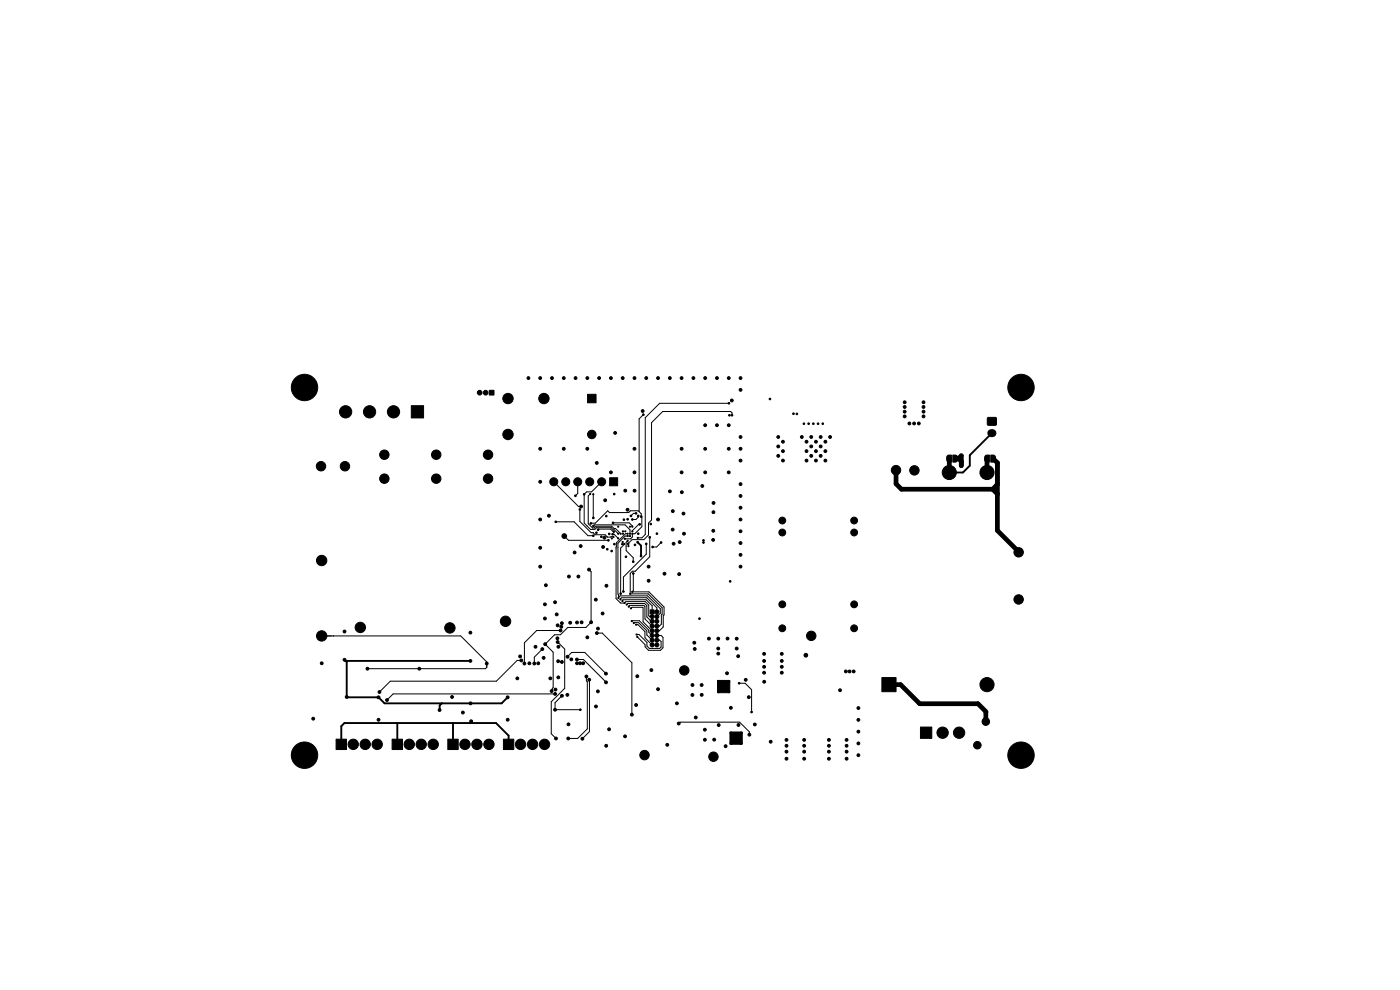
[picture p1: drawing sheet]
<svg xmlns="http://www.w3.org/2000/svg" width="297mm" height="210mm" viewBox="0 0 297 210" stroke-linecap="round" stroke-linejoin="round" font-family="sans-serif">
<g fill="#000" stroke="#000" stroke-width=".21">
<path d="M87.3 86.1h2.6v2.6h-2.6zM103.8 82.8h1v1h-1zM124.6 83.6h1.8v1.8h-1.8zM201 96.7l.8-.2v1.5h-.5l-.4-.2-.1-.8zM202.1 96.5h.6l.4 .3v.9l-.3 .3h-.7zM209.1 96.7l.8-.2v1.5h-.6l-.3-.2-.1-.8zM210.2 96.5h.6l.3 .3 .1 .9-.3 .3h-.7zM209.5 88.6h1.8v1.6h-1.8zM129.3 101.4h1.7v1.7h-1.7zM137.9 129.4h.9v.8h-.9zM71.3 156.8h2.2v2.2h-2.2zM83.2 156.8h2.2v2.2h-2.2z"/>
<path d="M95 156.8h2.2v2.2h-2.2zM106.8 156.8h2.2v2.2h-2.2zM152.2 144.3h2.6v2.6h-2.6zM154.9 155.3h2.6v2.6h-2.6zM187.1 143.7h3v3h-3zM195.3 154.2h2.4v2.4h-2.4z"/>
<circle cx="64.6" cy="82.2" r="2.8"/>
<circle cx="68.1" cy="98.9" r="1"/>
<circle cx="73.2" cy="98.9" r="1"/>
<circle cx="73.3" cy="87.4" r="1.3"/>
<circle cx="78.4" cy="87.4" r="1.3"/>
<circle cx="81.5" cy="96.5" r="1"/>
<circle cx="83.5" cy="87.4" r="1.3"/>
<circle cx="92.5" cy="96.5" r="1"/>
<circle cx="101.8" cy="83.3" r=".5"/>
<circle cx="103" cy="83.3" r=".5"/>
<circle cx="103.5" cy="96.5" r="1"/>
<circle cx="107.8" cy="92.2" r="1.1"/>
<circle cx="107.8" cy="84.5" r="1.1"/>
<circle cx="112.1" cy="80.2" r=".3"/>
<circle cx="114.6" cy="95.2" r=".3"/>
<circle cx="114.6" cy="80.2" r=".3"/>
<circle cx="115.4" cy="84.5" r="1.1"/>
<circle cx="117.1" cy="80.2" r=".3"/>
<circle cx="119.6" cy="95.2" r=".3"/>
<circle cx="119.6" cy="80.2" r=".3"/>
<circle cx="122.1" cy="80.2" r=".3"/>
<circle cx="124.6" cy="95.2" r=".3"/>
<circle cx="124.6" cy="80.2" r=".3"/>
<circle cx="125.5" cy="92.2" r=".9"/>
<circle cx="126.6" cy="98.2" r=".3"/>
<circle cx="127.1" cy="80.2" r=".3"/>
<circle cx="129.6" cy="80.2" r=".3"/>
<circle cx="130.5" cy="91.8" r=".3"/>
<circle cx="132.1" cy="80.2" r=".3"/>
<circle cx="134.6" cy="95.2" r=".3"/>
<circle cx="134.6" cy="80.2" r=".3"/>
<circle cx="136.3" cy="87.2" r=".3"/>
<circle cx="136.5" cy="88" r=".17"/>
<circle cx="137.1" cy="80.2" r=".3"/>
<circle cx="139.6" cy="80.2" r=".3"/>
<circle cx="142.1" cy="80.2" r=".3"/>
<circle cx="144.6" cy="95.2" r=".3"/>
<circle cx="144.6" cy="80.2" r=".3"/>
<circle cx="147.1" cy="80.2" r=".3"/>
<circle cx="149.6" cy="80.2" r=".3"/>
<circle cx="149.6" cy="95.2" r=".3"/>
<circle cx="149.6" cy="90.2" r=".3"/>
<circle cx="152.1" cy="90.2" r=".3"/>
<circle cx="152.1" cy="80.2" r=".3"/>
<circle cx="154.6" cy="90.2" r=".3"/>
<circle cx="154.6" cy="80.2" r=".3"/>
<circle cx="154.6" cy="95.2" r=".3"/>
<circle cx="154.6" cy="85.5" r=".17"/>
<circle cx="154.7" cy="88.1" r=".17"/>
<circle cx="155.2" cy="85" r=".3"/>
<circle cx="155.3" cy="88.1" r=".17"/>
<circle cx="157.1" cy="92.7" r=".3"/>
<circle cx="157.1" cy="97.7" r=".3"/>
<circle cx="157.1" cy="95.2" r=".3"/>
<circle cx="157.1" cy="80.2" r=".3"/>
<circle cx="157.1" cy="82.7" r=".3"/>
<circle cx="163.3" cy="84.6" r=".18"/>
<circle cx="165.1" cy="92.7" r=".3"/>
<circle cx="165.1" cy="96.7" r=".3"/>
<circle cx="165.1" cy="94.7" r=".3"/>
<circle cx="166.1" cy="93.7" r=".3"/>
<circle cx="166.1" cy="97.7" r=".3"/>
<circle cx="166.1" cy="95.7" r=".3"/>
<circle cx="168.3" cy="87.8" r=".17"/>
<circle cx="169.1" cy="87.8" r=".17"/>
<circle cx="170.1" cy="92.7" r=".3"/>
<circle cx="170.5" cy="89.9" r=".17"/>
<circle cx="171.1" cy="93.7" r=".3"/>
<circle cx="171.1" cy="97.7" r=".3"/>
<circle cx="171.1" cy="95.7" r=".3"/>
<circle cx="171.5" cy="89.9" r=".17"/>
<circle cx="172.1" cy="92.7" r=".3"/>
<circle cx="172.1" cy="96.7" r=".3"/>
<circle cx="172.1" cy="94.7" r=".3"/>
<circle cx="172.5" cy="89.9" r=".17"/>
<circle cx="173.1" cy="93.7" r=".3"/>
<circle cx="173.1" cy="97.7" r=".3"/>
<circle cx="173.1" cy="95.7" r=".3"/>
<circle cx="173.5" cy="89.9" r=".17"/>
<circle cx="174.1" cy="92.7" r=".3"/>
<circle cx="174.1" cy="96.7" r=".3"/>
<circle cx="174.1" cy="94.7" r=".3"/>
<circle cx="174.5" cy="89.9" r=".17"/>
<circle cx="175.1" cy="93.7" r=".3"/>
<circle cx="175.1" cy="97.7" r=".3"/>
<circle cx="175.1" cy="95.7" r=".3"/>
<circle cx="176.1" cy="92.7" r=".3"/>
<circle cx="190.1" cy="99.7" r="1"/>
<circle cx="191.9" cy="86.3" r=".3"/>
<circle cx="191.9" cy="88.3" r=".3"/>
<circle cx="191.9" cy="87.3" r=".3"/>
<circle cx="191.9" cy="85.3" r=".3"/>
<circle cx="192.9" cy="89.8" r=".3"/>
<circle cx="193.9" cy="89.8" r=".3"/>
<circle cx="194" cy="99.8" r="1"/>
<circle cx="194.9" cy="89.8" r=".3"/>
<circle cx="195.9" cy="86.3" r=".3"/>
<circle cx="195.9" cy="88.3" r=".3"/>
<circle cx="195.9" cy="87.3" r=".3"/>
<circle cx="195.9" cy="85.3" r=".3"/>
<circle cx="203.9" cy="98.8" r=".3"/>
<circle cx="203.9" cy="98.1" r=".3"/>
<circle cx="203.9" cy="97.4" r=".3"/>
<circle cx="203.9" cy="96.7" r=".3"/>
<circle cx="216.6" cy="82.2" r="2.8"/>
<circle cx="68.2" cy="118.9" r="1.1"/>
<circle cx="81.5" cy="101.5" r="1"/>
<circle cx="92.5" cy="101.5" r="1"/>
<circle cx="103.5" cy="101.5" r="1"/>
<circle cx="114.6" cy="110.2" r=".3"/>
<circle cx="114.6" cy="116.2" r=".3"/>
<circle cx="114.6" cy="102.2" r=".3"/>
<circle cx="116.4" cy="109.4" r=".3"/>
<circle cx="117.5" cy="102.2" r=".85"/>
<circle cx="117.9" cy="110.7" r=".18"/>
<circle cx="119.7" cy="113.7" r=".5"/>
<circle cx="120" cy="102.2" r=".85"/>
<circle cx="121.9" cy="117.2" r=".3"/>
<circle cx="122.1" cy="105.2" r=".17"/>
<circle cx="122.6" cy="102.2" r=".85"/>
<circle cx="123" cy="108.1" r=".17"/>
<circle cx="123.2" cy="115.8" r=".3"/>
<circle cx="123.3" cy="107.5" r=".3"/>
<circle cx="123.9" cy="104.9" r=".17"/>
<circle cx="125.1" cy="102.2" r=".85"/>
<circle cx="125.2" cy="104.8" r=".13"/>
<circle cx="125.3" cy="111" r=".17"/>
<circle cx="125.9" cy="104.8" r=".12"/>
<circle cx="125.9" cy="109.9" r=".17"/>
<circle cx="125.9" cy="113.6" r=".17"/>
<circle cx="125.9" cy="111.6" r=".17"/>
<circle cx="126.5" cy="113" r=".18"/>
<circle cx="126.9" cy="112.4" r=".17"/>
<circle cx="127.6" cy="113.9" r=".18"/>
<circle cx="127.6" cy="102.2" r=".85"/>
<circle cx="127.9" cy="116" r=".3"/>
<circle cx="128.2" cy="114.1" r=".3"/>
<circle cx="128.4" cy="106.1" r=".3"/>
<circle cx="128.6" cy="109.5" r=".17"/>
<circle cx="128.8" cy="116.5" r=".17"/>
<circle cx="129.1" cy="114.6" r=".17"/>
<circle cx="129.2" cy="113.3" r=".17"/>
<circle cx="129.6" cy="100.2" r=".3"/>
<circle cx="129.8" cy="116.9" r=".17"/>
<circle cx="129.8" cy="114.2" r=".12"/>
<circle cx="130" cy="113.3" r=".17"/>
<circle cx="130" cy="110.9" r=".17"/>
<circle cx="130.1" cy="113.9" r=".12"/>
<circle cx="130.2" cy="112.8" r=".13"/>
<circle cx="130.3" cy="104.8" r=".17"/>
<circle cx="130.3" cy="115.4" r=".17"/>
<circle cx="131.1" cy="114.2" r=".13"/>
<circle cx="131.1" cy="113.2" r=".13"/>
<circle cx="131.1" cy="111.7" r=".13"/>
<circle cx="131.7" cy="113.2" r=".13"/>
<circle cx="132" cy="115.4" r=".12"/>
<circle cx="132.1" cy="115" r=".12"/>
<circle cx="132.1" cy="113.2" r=".13"/>
<circle cx="132.1" cy="112.7" r=".13"/>
<circle cx="132.4" cy="110.2" r=".18"/>
<circle cx="132.4" cy="115.4" r=".13"/>
<circle cx="132.6" cy="114.3" r=".13"/>
<circle cx="132.6" cy="104.1" r=".3"/>
<circle cx="132.7" cy="112.7" r=".13"/>
<circle cx="132.8" cy="118.1" r=".17"/>
<circle cx="133.1" cy="108.1" r=".3"/>
<circle cx="133.1" cy="113.2" r=".13"/>
<circle cx="133.1" cy="114.7" r=".13"/>
<circle cx="133.2" cy="110.1" r=".18"/>
<circle cx="133.2" cy="113.7" r=".13"/>
<circle cx="133.3" cy="115.3" r=".17"/>
<circle cx="133.3" cy="115.8" r=".12"/>
<circle cx="133.6" cy="113.2" r=".12"/>
<circle cx="133.7" cy="111.7" r=".13"/>
<circle cx="133.7" cy="113.7" r=".13"/>
<circle cx="133.9" cy="109.4" r=".18"/>
<circle cx="134.1" cy="113.2" r=".13"/>
<circle cx="134.1" cy="111.7" r=".13"/>
<circle cx="134.1" cy="112.7" r=".13"/>
<circle cx="134.2" cy="110.2" r=".17"/>
<circle cx="134.3" cy="119.1" r=".17"/>
<circle cx="134.6" cy="100.2" r=".3"/>
<circle cx="134.6" cy="104.1" r=".3"/>
<circle cx="134.7" cy="115.6" r=".18"/>
<circle cx="134.9" cy="108.9" r=".18"/>
<circle cx="135.3" cy="115" r=".17"/>
<circle cx="135.3" cy="114.1" r=".12"/>
<circle cx="135.4" cy="113.2" r=".17"/>
<circle cx="135.4" cy="109.4" r=".17"/>
<circle cx="135.7" cy="111.2" r=".18"/>
<circle cx="136" cy="118" r=".18"/>
<circle cx="136" cy="109.6" r=".17"/>
<circle cx="137.1" cy="115.4" r=".18"/>
<circle cx="137.8" cy="114" r=".17"/>
<circle cx="138" cy="111.2" r=".17"/>
<circle cx="138.4" cy="116" r=".17"/>
<circle cx="139.4" cy="113.2" r=".18"/>
<circle cx="139.6" cy="110.2" r=".3"/>
<circle cx="140.2" cy="115.1" r=".18"/>
<circle cx="142.1" cy="104.2" r=".3"/>
<circle cx="142.7" cy="112.3" r=".3"/>
<circle cx="142.7" cy="108.4" r=".3"/>
<circle cx="142.9" cy="115.3" r=".3"/>
<circle cx="144.2" cy="115" r=".3"/>
<circle cx="144.6" cy="100.2" r=".3"/>
<circle cx="144.6" cy="104.4" r=".3"/>
<circle cx="145" cy="108.9" r=".3"/>
<circle cx="145.1" cy="113.2" r=".3"/>
<circle cx="149" cy="103.1" r=".3"/>
<circle cx="149.2" cy="114.6" r=".17"/>
<circle cx="149.2" cy="115.1" r=".17"/>
<circle cx="149.6" cy="100.2" r=".3"/>
<circle cx="151.3" cy="114.5" r=".3"/>
<circle cx="151.3" cy="112.6" r=".3"/>
<circle cx="151.3" cy="108.7" r=".3"/>
<circle cx="151.4" cy="106.7" r=".3"/>
<circle cx="154.6" cy="100.2" r=".3"/>
<circle cx="157.1" cy="107.7" r=".3"/>
<circle cx="157.1" cy="102.7" r=".3"/>
<circle cx="157.1" cy="105.2" r=".3"/>
<circle cx="157.1" cy="115.2" r=".3"/>
<circle cx="157.1" cy="110.2" r=".3"/>
<circle cx="157.1" cy="112.7" r=".3"/>
<circle cx="157.1" cy="117.7" r=".3"/>
<circle cx="166" cy="113" r=".72"/>
<circle cx="166" cy="110.4" r=".72"/>
<circle cx="181.2" cy="110.4" r=".72"/>
<circle cx="181.2" cy="113" r=".72"/>
<circle cx="201.4" cy="100.2" r="1.5"/>
<circle cx="209.4" cy="100.2" r="1.5"/>
<circle cx="216.1" cy="117.2" r="1"/>
<circle cx="68.2" cy="134.9" r="1.1"/>
<circle cx="73.1" cy="134" r=".3"/>
<circle cx="73.1" cy="140" r=".3"/>
<circle cx="76.4" cy="133.1" r="1.1"/>
<circle cx="95.4" cy="133.2" r="1.1"/>
<circle cx="99.8" cy="134.2" r=".3"/>
<circle cx="107.2" cy="131.8" r="1.1"/>
<circle cx="110.3" cy="139.2" r=".3"/>
<circle cx="113.6" cy="137.2" r=".3"/>
<circle cx="114.6" cy="120.2" r=".3"/>
<circle cx="115.1" cy="137.7" r=".3"/>
<circle cx="115.3" cy="139.6" r=".3"/>
<circle cx="115.6" cy="128.2" r=".3"/>
<circle cx="115.6" cy="131.2" r=".3"/>
<circle cx="115.7" cy="136.6" r=".3"/>
<circle cx="115.8" cy="124.2" r=".3"/>
<circle cx="117.8" cy="127.8" r=".3"/>
<circle cx="118.1" cy="130.3" r=".3"/>
<circle cx="118.2" cy="135.4" r=".3"/>
<circle cx="118.3" cy="132.6" r=".3"/>
<circle cx="118.3" cy="136.2" r=".3"/>
<circle cx="118.5" cy="137.2" r=".3"/>
<circle cx="118.9" cy="133.7" r=".3"/>
<circle cx="119.1" cy="133" r=".3"/>
<circle cx="119.2" cy="132.2" r=".3"/>
<circle cx="120.4" cy="139.3" r=".3"/>
<circle cx="120.7" cy="122.3" r=".3"/>
<circle cx="121" cy="132.1" r=".3"/>
<circle cx="121.2" cy="139.9" r=".3"/>
<circle cx="122.4" cy="139.9" r=".3"/>
<circle cx="122.4" cy="132.1" r=".3"/>
<circle cx="122.7" cy="122.3" r=".3"/>
<circle cx="123.4" cy="132" r=".3"/>
<circle cx="124.6" cy="135.2" r=".3"/>
<circle cx="125" cy="120.8" r=".3"/>
<circle cx="125.4" cy="132" r=".3"/>
<circle cx="126.4" cy="127.2" r=".3"/>
<circle cx="126.6" cy="134.3" r=".3"/>
<circle cx="126.9" cy="133.3" r=".3"/>
<circle cx="127.8" cy="130.1" r=".3"/>
<circle cx="128.6" cy="124.3" r=".3"/>
<circle cx="131.2" cy="126.8" r=".13"/>
<circle cx="131.6" cy="127.1" r=".13"/>
<circle cx="131.7" cy="125.9" r=".17"/>
<circle cx="132.1" cy="127.5" r=".13"/>
<circle cx="132.2" cy="125.5" r=".18"/>
<circle cx="132.5" cy="127.9" r=".13"/>
<circle cx="132.9" cy="128.2" r=".12"/>
<circle cx="133.4" cy="128.7" r=".12"/>
<circle cx="133.7" cy="126" r=".13"/>
<circle cx="133.8" cy="129.1" r=".13"/>
<circle cx="134" cy="131.8" r=".12"/>
<circle cx="134.1" cy="125.5" r=".12"/>
<circle cx="134.3" cy="121.6" r=".17"/>
<circle cx="134.5" cy="132.1" r=".13"/>
<circle cx="135" cy="132.5" r=".13"/>
<circle cx="135.1" cy="134.6" r=".12"/>
<circle cx="135.2" cy="135.1" r=".12"/>
<circle cx="137.6" cy="123.2" r=".3"/>
<circle cx="137.6" cy="120.2" r=".3"/>
<circle cx="138.4" cy="136.8" r=".42"/>
<circle cx="138.4" cy="134.8" r=".42"/>
<circle cx="138.4" cy="131.8" r=".42"/>
<circle cx="138.4" cy="133.8" r=".42"/>
<circle cx="138.4" cy="135.8" r=".42"/>
<circle cx="138.4" cy="130.8" r=".42"/>
<circle cx="138.4" cy="132.8" r=".42"/>
<circle cx="139.4" cy="131.8" r=".42"/>
<circle cx="139.4" cy="129.8" r=".42"/>
<circle cx="139.4" cy="136.8" r=".42"/>
<circle cx="139.4" cy="134.8" r=".42"/>
<circle cx="139.4" cy="133.8" r=".42"/>
<circle cx="139.4" cy="135.8" r=".42"/>
<circle cx="139.4" cy="130.8" r=".42"/>
<circle cx="139.4" cy="132.8" r=".42"/>
<circle cx="141" cy="121.7" r=".3"/>
<circle cx="144.1" cy="121.8" r=".3"/>
<circle cx="147.3" cy="136.3" r=".3"/>
<circle cx="147.4" cy="137.7" r=".3"/>
<circle cx="148.4" cy="131.2" r=".17"/>
<circle cx="150.4" cy="135.5" r=".3"/>
<circle cx="152.4" cy="137.6" r=".3"/>
<circle cx="152.4" cy="138.6" r=".3"/>
<circle cx="152.4" cy="135.5" r=".3"/>
<circle cx="154.3" cy="135.5" r=".3"/>
<circle cx="154.9" cy="123.3" r=".18"/>
<circle cx="156.3" cy="137.6" r=".3"/>
<circle cx="156.3" cy="135.5" r=".3"/>
<circle cx="156.6" cy="139.2" r=".3"/>
<circle cx="157.1" cy="120.2" r=".3"/>
<circle cx="162.1" cy="138.7" r=".3"/>
<circle cx="165.9" cy="138.7" r=".3"/>
<circle cx="166" cy="133.3" r=".72"/>
<circle cx="166" cy="128.2" r=".72"/>
<circle cx="170.9" cy="139" r=".3"/>
<circle cx="172.1" cy="134.9" r="1"/>
<circle cx="181.2" cy="133.3" r=".72"/>
<circle cx="181.2" cy="128.2" r=".72"/>
<circle cx="216.1" cy="127.2" r="1"/>
<circle cx="66.4" cy="152.5" r=".3"/>
<circle cx="68.3" cy="140.7" r=".3"/>
<circle cx="73.6" cy="147.9" r=".3"/>
<circle cx="74.9" cy="157.9" r="1.1"/>
<circle cx="77.5" cy="157.9" r="1.1"/>
<circle cx="78" cy="141.8" r=".3"/>
<circle cx="80" cy="157.9" r="1.1"/>
<circle cx="80.3" cy="152.7" r=".3"/>
<circle cx="80.3" cy="147.9" r=".3"/>
<circle cx="80.5" cy="146.8" r=".3"/>
<circle cx="82.1" cy="148.5" r=".3"/>
<circle cx="86.8" cy="157.9" r="1.1"/>
<circle cx="89" cy="141.8" r=".3"/>
<circle cx="89.4" cy="157.9" r="1.1"/>
<circle cx="91.9" cy="157.9" r="1.1"/>
<circle cx="93.3" cy="150.6" r=".3"/>
<circle cx="95.9" cy="147.9" r=".3"/>
<circle cx="98.2" cy="151.2" r=".3"/>
<circle cx="98.6" cy="157.9" r="1.1"/>
<circle cx="99.8" cy="140.2" r=".3"/>
<circle cx="99.8" cy="149.2" r=".3"/>
<circle cx="100" cy="153" r=".3"/>
<circle cx="101.2" cy="157.9" r="1.1"/>
<circle cx="103.3" cy="140.8" r=".3"/>
<circle cx="103.7" cy="157.9" r="1.1"/>
<circle cx="107.7" cy="152.7" r=".3"/>
<circle cx="107.7" cy="147.9" r=".3"/>
<circle cx="109.8" cy="143.9" r=".3"/>
<circle cx="110.4" cy="157.9" r="1.1"/>
<circle cx="110.6" cy="140.1" r=".3"/>
<circle cx="111.2" cy="140.8" r=".3"/>
<circle cx="112.3" cy="140.7" r=".3"/>
<circle cx="113" cy="157.9" r="1.1"/>
<circle cx="113.4" cy="140.8" r=".3"/>
<circle cx="114.2" cy="140.7" r=".3"/>
<circle cx="115.5" cy="157.9" r="1.1"/>
<circle cx="116.8" cy="143.9" r=".3"/>
<circle cx="117" cy="146.6" r=".3"/>
<circle cx="117.8" cy="150.6" r=".3"/>
<circle cx="117.8" cy="147.2" r=".3"/>
<circle cx="117.8" cy="146.3" r=".3"/>
<circle cx="117.9" cy="156.6" r=".3"/>
<circle cx="118.4" cy="140.3" r=".3"/>
<circle cx="118.4" cy="143.7" r=".3"/>
<circle cx="119.2" cy="140.4" r=".3"/>
<circle cx="119.2" cy="147.6" r=".3"/>
<circle cx="120.4" cy="147.4" r=".3"/>
<circle cx="120.5" cy="156.6" r=".3"/>
<circle cx="120.6" cy="153.6" r=".3"/>
<circle cx="122.4" cy="140.7" r=".3"/>
<circle cx="123.1" cy="140.7" r=".3"/>
<circle cx="123.1" cy="150.6" r=".18"/>
<circle cx="123.5" cy="156.7" r=".3"/>
<circle cx="123.7" cy="140.7" r=".3"/>
<circle cx="124.4" cy="143.5" r=".3"/>
<circle cx="125" cy="144.2" r=".3"/>
<circle cx="126.4" cy="149.9" r=".3"/>
<circle cx="126.8" cy="146.7" r=".3"/>
<circle cx="128.5" cy="142.9" r=".3"/>
<circle cx="128.6" cy="144.8" r=".3"/>
<circle cx="128.6" cy="158.2" r=".3"/>
<circle cx="129.2" cy="154.7" r=".3"/>
<circle cx="132.6" cy="156.2" r=".3"/>
<circle cx="134.1" cy="151.6" r=".3"/>
<circle cx="134.9" cy="149.6" r=".3"/>
<circle cx="135.2" cy="143.5" r=".3"/>
<circle cx="138.2" cy="142.2" r=".3"/>
<circle cx="139.6" cy="146.2" r=".3"/>
<circle cx="141.6" cy="158" r=".3"/>
<circle cx="143.6" cy="149.2" r=".3"/>
<circle cx="144" cy="153.5" r=".3"/>
<circle cx="145.2" cy="142.2" r="1"/>
<circle cx="146.9" cy="147.4" r=".3"/>
<circle cx="146.9" cy="145.3" r=".3"/>
<circle cx="147.6" cy="152.2" r=".3"/>
<circle cx="148.9" cy="145.3" r=".3"/>
<circle cx="148.9" cy="147.4" r=".3"/>
<circle cx="149.5" cy="154.8" r=".3"/>
<circle cx="149.5" cy="156.9" r=".3"/>
<circle cx="151.5" cy="156.9" r=".3"/>
<circle cx="152.5" cy="144.6" r=".25"/>
<circle cx="152.5" cy="146.7" r=".25"/>
<circle cx="152.5" cy="153.8" r=".3"/>
<circle cx="153.9" cy="158.3" r=".3"/>
<circle cx="154.2" cy="142.8" r=".3"/>
<circle cx="154.6" cy="144.6" r=".25"/>
<circle cx="154.6" cy="146.7" r=".25"/>
<circle cx="155" cy="150.2" r=".3"/>
<circle cx="155.1" cy="155.5" r=".25"/>
<circle cx="155.1" cy="157.6" r=".25"/>
<circle cx="156.7" cy="153.8" r=".3"/>
<circle cx="156.8" cy="144.9" r=".17"/>
<circle cx="157.2" cy="155.5" r=".25"/>
<circle cx="157.2" cy="157.6" r=".25"/>
<circle cx="158.2" cy="144.2" r=".3"/>
<circle cx="158.9" cy="147.9" r=".3"/>
<circle cx="159" cy="155.9" r=".3"/>
<circle cx="159.4" cy="151" r=".17"/>
<circle cx="160.1" cy="153.7" r=".3"/>
<circle cx="162.1" cy="141.5" r=".3"/>
<circle cx="162.1" cy="142.7" r=".3"/>
<circle cx="162.1" cy="140.2" r=".3"/>
<circle cx="162.1" cy="144.6" r=".3"/>
<circle cx="163.5" cy="157.3" r=".3"/>
<circle cx="165.9" cy="141.5" r=".3"/>
<circle cx="165.9" cy="142.7" r=".3"/>
<circle cx="165.9" cy="140.2" r=".3"/>
<circle cx="166.9" cy="158.2" r=".3"/>
<circle cx="166.9" cy="156.9" r=".3"/>
<circle cx="166.9" cy="159.5" r=".3"/>
<circle cx="170.6" cy="158.2" r=".3"/>
<circle cx="170.6" cy="156.9" r=".3"/>
<circle cx="170.6" cy="159.5" r=".3"/>
<circle cx="175.9" cy="158.2" r=".3"/>
<circle cx="175.9" cy="156.9" r=".3"/>
<circle cx="175.9" cy="159.5" r=".3"/>
<circle cx="178.2" cy="146.4" r=".3"/>
<circle cx="179.4" cy="142.4" r=".3"/>
<circle cx="179.6" cy="158.2" r=".3"/>
<circle cx="179.6" cy="156.9" r=".3"/>
<circle cx="179.6" cy="159.5" r=".3"/>
<circle cx="180.2" cy="142.4" r=".3"/>
<circle cx="181.1" cy="142.4" r=".3"/>
<circle cx="182.1" cy="155.2" r=".3"/>
<circle cx="182.1" cy="152.7" r=".3"/>
<circle cx="182.1" cy="157.7" r=".3"/>
<circle cx="182.1" cy="150.2" r=".3"/>
<circle cx="200" cy="155.4" r="1.2"/>
<circle cx="203.5" cy="155.4" r="1.2"/>
<circle cx="207.3" cy="158.1" r=".8"/>
<circle cx="209.1" cy="153.1" r=".8"/>
<circle cx="209.4" cy="145.2" r="1.5"/>
<circle cx="64.6" cy="160.2" r="2.8"/>
<circle cx="136.7" cy="160.2" r="1"/>
<circle cx="151.3" cy="160.5" r="1"/>
<circle cx="166.9" cy="161" r=".3"/>
<circle cx="170.6" cy="161" r=".3"/>
<circle cx="175.9" cy="161" r=".3"/>
<circle cx="179.6" cy="161" r=".3"/>
<circle cx="182.1" cy="160.2" r=".3"/>
<circle cx="216.6" cy="160.2" r="2.8"/>
</g>
<path d="M210.3 91.9h.2" fill="none" stroke="#000" stroke-width="1.7"/>
<g fill="none" stroke="#000" stroke-width=".21">
<path d="M136.5 88l-.9 .8v19.7M154.6 85.6h-14.7l-3 3v24.8l-.7 .7h-.9M155.3 88.1v-.5l-.3-.3h-14.4l-2.4 2.4v20.6l-.6 .7v2.5l-1 1h-2.5l-.8 .8M155.3 88.1h.1M117.5 102.2l5.2 5.2h.6M117.9 110.7h3.9l2.9 2.9h1.2M119.7 113.7l.9 .9h8.5M122.6 102.2v2.5l-.5 .5M123 108.1v2.5l2.4 2.4h.4l.5 .4h2.1l.4 .5h1.3M123.3 107.4h.1M124.6 111.6h.1M125.2 104.8l-.4 .4v5.9l.9 .9h.4l.3-.4h3.4l.4 .5h.4l1.1 1.1"/>
<path d="M125.3 111h1l2.6-2.6 .4 .3h4.1l.4-.3h1.6l.6 .6 .2 2.7-1.5 1.5h-.5v.7l-.4 .4h-1.2M125.9 104.8v5.1M125.9 111.6l.2-.3h6.5l1 1.1v.8M126.9 112.3l2.6-.1 .7 .6M127.6 102.2l-2.1 2.1h-1.1l-.5 .6v6l1.4 1.4h.9l.4-.4h3.1l1.5 1.3M130 113.3h.3l.9 .9M130.1 110.9h3.4l.7 .8M132.4 115.4l-.7 .9v9.6M133.2 113.2h-.5l-1.9 2-.1 11.8 .9 .9h.9l.3-.3h4.1l.7 .7v2.3l.2 .2h.5M133.2 114.7l-.4 .3v1.8l1.5 1.5v.8M133.2 113.7h-.6l-1.5 1.5 .1 11.6M134.9 108.9h-.5l-.5 .5"/>
<path d="M135.4 109.4v.3l-.5 .5h-.7M135.7 111.2h-.2l-1.3 1.5M137.1 115.4v2.2l-4.9 4.8v3.1M137.6 111.4h.1M137.8 114v4.1l-3 3.1h-.6l-.5 .4v4.4h3.8l3 2.9-.2 3.5-.4 .4h-.6M140.2 115.1l-.9 .9h-.9M68.2 134.9h29.5l5.6 5.5v1.2l-.3 .3h-25M68.2 135.2l-.5 .5M115.1 137.7l-1.7 1.7v1.4M118.3 136.2h.1M118.3 136.2l1.5 1.5v8.3l-2.9 2.9v6.7l1 1M118.9 133.8h-5.1l-2.6 2.6v4.4"/>
<path d="M118.9 133.7v.1M118.9 133.7l-.1 .2M120.4 139.3l.9-.9h2.8l4.4 4.5M122.4 139.9h1.4l4.8 4.9M122.4 139.9h.1M125 120.8l.4 .5v10.7l-1.1 1.1h-3.8l-1.6 1.5h-1.2l-2 2 1.7 1.7v7.6l-.4 .7M126.6 134.3h1.2l6.3 6.3v11M131.2 126.8l.3-.4h5.9l2.7 2.7v1l-.8 .7M131.6 127.2l.2-.4h5.4l2.1 2.1v.9M131.7 125.9h.1M132.1 127.5l.1-.3h4.9l1.2 1.3v1.3M132.9 128.2l.3-.2h3.5l.5 .5v2.4l1 .9h.1"/>
<path d="M133.4 128.7l.1-.3h3.1l.2 .3v2.6l1.5 1.5M133.9 129.1l.2-.3 2.3 .1v3l1.9 1.9M134 131.8l1.6-.1 2 2v.4l.7 .7M134.3 121.7v3.6l-.2 .2h3.6l3.2 3.3-.2 4.2-.8 .8h-.6M134.5 132.2l1-.1 1.7 1.7v.9l1.1 1.1M134.9 132.5h.4l1.5 1.5v1.3l1.5 1.5M135.1 134.6h.5l1.6 1.7v.8l.6 .4h2.1l.3-.3v-1.1l-.3-.3h-.6M139.3 134.8h.9l.4 .4v2.2l-.5 .5h-2.5l-.7-.7v-.4l-1.7-1.7M110.6 140.1h-.9l-4.4 4.4h-22.5l-2.3 2.3M117.8 147.2h-34.4l-1.3 1.3M119.2 147.6l-1.4 1.5v1.5h5.3M124.4 143.5v.9l.2 .2v10l-2.1 2h-2"/>
<path d="M125 144.2l.1 11-1.6 1.5M144 153.5l.3-.3h12.6l2.1 2.1v.6M156.8 144.9h1.3l1.4 1.4v4.7M159.5 151h-.1"/>
</g>
<path d="M190.1 99.7v2.9l1.1 1.2h19.4M201.3 97.3l.1 2.9M202.6 97.3h.7M203.3 97.3l.6-.6v2.1M203.3 97.3l.6 .6M209.4 97.3v2.9h.2M210.7 97.3l.9 .9v14.3l4.5 4.7M210.6 103.8l1 1M211.6 102.7l-1 1.1M171 139h-.1M188.6 145.9v-.7h2.4l4.1 4.1h12.4l1.7 1.7M209.1 151.1v2" fill="none" stroke="#000" stroke-width="1"/>
<path d="M62 82.8h2.6M210.4 91.9l-4.7 4.7v2.2l-1.4 1.4h-2.9M135.3 115l.7 .8v2.2M73.1 140l.5 .4v7.5h6.7l1.3 1.3h24.8l1.3-1.3M72.4 157.9v-3.9l.7-.6h32.1l2.7 2.6v1.9M73.3 140.2h26.5M84.3 153.4v4.5M93.7 149.2l-.4 .4v1M96.1 153.4v4.5M100 153v.4M62 160.2h2.6l1.6 1.6" fill="none" stroke="#000" stroke-width=".4"/>
</svg>
